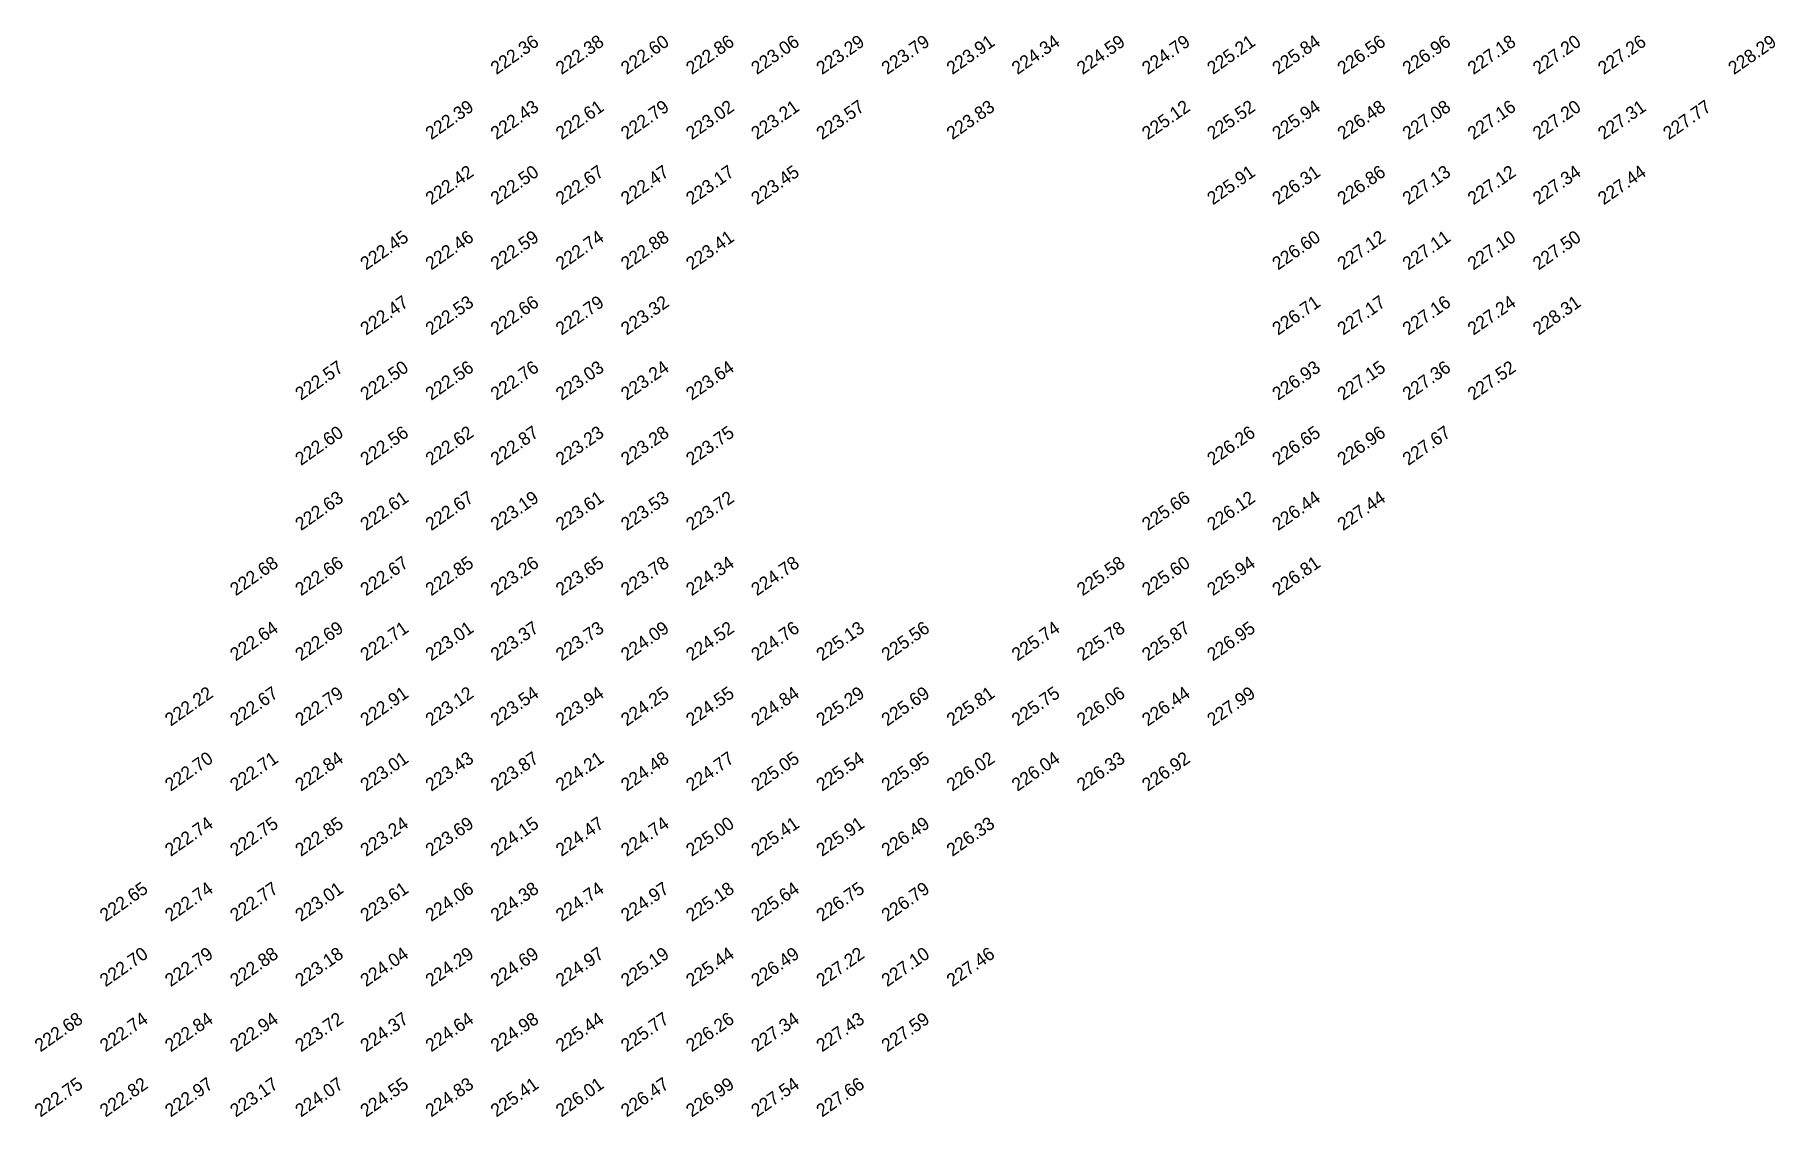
# Model space of a CAD drawing. Extents: x 2322 to 3271, y 4823 to 5326.
# Drawn here: x 2997.2 to 3130.8, y 5023.3 to 5106.3 of the extents above; entities that cross this region are included whole.
import ezdxf

# ---------------------------------------------------------------- set-up
doc = ezdxf.new("R2010")
doc.units = 0
doc.header["$MEASUREMENT"] = 0
doc.layers.add('SPOT LEVEL', color=8, linetype='Continuous')

msp = doc.modelspace()

# ---------------------------------------------------------------- texts
at = {"layer": 'SPOT LEVEL'}
for s, p in [('222.36', (3032.59, 5103.22, 445.77)), ('222.38', (3037.59, 5103.22, 445.79)), ('222.60', (3042.59, 5103.22, 446.02)), ('222.86', (3047.59, 5103.22, 446.28)), ('223.06', (3052.59, 5103.22, 446.48)), ('223.29', (3057.59, 5103.22, 446.71)), ('223.79', (3062.59, 5103.22, 447.2)), ('223.91', (3067.59, 5103.22, 447.32)), ('224.34', (3072.59, 5103.22, 447.76)), ('224.59', (3077.59, 5103.22, 448)), ('224.79', (3082.59, 5103.22, 448.21)), ('225.21', (3087.59, 5103.22, 448.62)), ('225.84', (3092.59, 5103.22, 449.26)), ('226.56', (3097.59, 5103.22, 449.97)), ('226.96', (3102.59, 5103.22, 450.38)), ('227.18', (3107.59, 5103.22, 450.6)), ('227.20', (3112.59, 5103.22, 450.62)), ('227.26', (3117.59, 5103.22, 450.67)), ('228.29', (3127.59, 5103.22, 451.71)), ('222.39', (3027.59, 5098.22, 445.81)), ('222.43', (3032.59, 5098.22, 445.85)), ('222.61', (3037.59, 5098.22, 446.03)), ('222.79', (3042.59, 5098.22, 446.21)), ('223.02', (3047.59, 5098.22, 446.44)), ('223.21', (3052.59, 5098.22, 446.63)), ('223.57', (3057.59, 5098.22, 446.99)), ('223.83', (3067.59, 5098.22, 447.25)), ('225.12', (3082.59, 5098.22, 448.53)), ('225.52', (3087.59, 5098.22, 448.94)), ('225.94', (3092.59, 5098.22, 449.35)), ('226.48', (3097.59, 5098.22, 449.9)), ('227.08', (3102.59, 5098.22, 450.5)), ('227.16', (3107.59, 5098.22, 450.57)), ('227.20', (3112.59, 5098.22, 450.62)), ('227.31', (3117.59, 5098.22, 450.73)), ('227.77', (3122.59, 5098.22, 451.19)), ('222.42', (3027.59, 5093.22, 445.83)), ('222.50', (3032.59, 5093.22, 445.92)), ('222.67', (3037.59, 5093.22, 446.09)), ('222.47', (3042.59, 5093.22, 445.88)), ('223.17', (3047.59, 5093.22, 446.58)), ('223.45', (3052.59, 5093.22, 446.86)), ('225.91', (3087.59, 5093.22, 449.33)), ('226.31', (3092.59, 5093.22, 449.73)), ('226.86', (3097.59, 5093.22, 450.28)), ('227.13', (3102.59, 5093.22, 450.54)), ('227.12', (3107.59, 5093.22, 450.54)), ('227.34', (3112.59, 5093.22, 450.76)), ('227.44', (3117.59, 5093.22, 450.86)), ('222.45', (3022.59, 5088.22, 445.87)), ('222.46', (3027.59, 5088.22, 445.88)), ('222.59', (3032.59, 5088.22, 446.01)), ('222.74', (3037.59, 5088.22, 446.15)), ('222.88', (3042.59, 5088.22, 446.29)), ('223.41', (3047.59, 5088.22, 446.82)), ('226.60', (3092.59, 5088.22, 450.01)), ('227.12', (3097.59, 5088.22, 450.54)), ('227.11', (3102.59, 5088.22, 450.53)), ('227.10', (3107.59, 5088.22, 450.52)), ('227.50', (3112.59, 5088.22, 450.91)), ('222.47', (3022.59, 5083.22, 445.89)), ('222.53', (3027.59, 5083.22, 445.95)), ('222.66', (3032.59, 5083.22, 446.08)), ('222.79', (3037.59, 5083.22, 446.2)), ('223.32', (3042.59, 5083.22, 446.74)), ('226.71', (3092.59, 5083.22, 450.13)), ('227.17', (3097.59, 5083.22, 450.59)), ('227.16', (3102.59, 5083.22, 450.58)), ('227.24', (3107.59, 5083.22, 450.65)), ('228.31', (3112.59, 5083.22, 451.73)), ('222.57', (3017.59, 5078.22, 445.99)), ('222.50', (3022.59, 5078.22, 445.92)), ('222.56', (3027.59, 5078.22, 445.97)), ('222.76', (3032.59, 5078.22, 446.18)), ('223.03', (3037.59, 5078.22, 446.44)), ('223.24', (3042.59, 5078.22, 446.65)), ('223.64', (3047.59, 5078.22, 447.06)), ('226.93', (3092.59, 5078.22, 450.34)), ('227.15', (3097.59, 5078.22, 450.57)), ('227.36', (3102.59, 5078.22, 450.78)), ('227.52', (3107.59, 5078.22, 450.94)), ('222.60', (3017.59, 5073.22, 446.02)), ('222.56', (3022.59, 5073.22, 445.97)), ('222.62', (3027.59, 5073.22, 446.04)), ('222.87', (3032.59, 5073.22, 446.29)), ('223.23', (3037.59, 5073.22, 446.65)), ('223.28', (3042.59, 5073.22, 446.69)), ('223.75', (3047.59, 5073.22, 447.16)), ('226.26', (3087.59, 5073.22, 449.67)), ('226.65', (3092.59, 5073.22, 450.06)), ('226.96', (3097.59, 5073.22, 450.38)), ('227.67', (3102.59, 5073.22, 451.09)), ('222.67', (3027.59, 5068.22, 446.09)), ('225.66', (3082.59, 5068.22, 449.07)), ('222.63', (3017.59, 5068.22, 446.04)), ('222.61', (3022.59, 5068.22, 446.03)), ('223.19', (3032.59, 5068.22, 446.61)), ('223.61', (3037.59, 5068.22, 447.03)), ('223.53', (3042.59, 5068.22, 446.95)), ('223.72', (3047.59, 5068.22, 447.13)), ('226.12', (3087.59, 5068.22, 449.53)), ('226.44', (3092.59, 5068.22, 449.86)), ('227.44', (3097.59, 5068.22, 450.86)), ('222.68', (3012.59, 5063.22, 446.1)), ('222.66', (3017.59, 5063.22, 446.07)), ('222.67', (3022.59, 5063.22, 446.09)), ('222.85', (3027.59, 5063.22, 446.27)), ('223.26', (3032.59, 5063.22, 446.67)), ('223.65', (3037.59, 5063.22, 447.06)), ('223.78', (3042.59, 5063.22, 447.2)), ('224.34', (3047.59, 5063.22, 447.76)), ('224.78', (3052.59, 5063.22, 448.19)), ('225.58', (3077.59, 5063.22, 449)), ('225.60', (3082.59, 5063.22, 449.02)), ('225.94', (3087.59, 5063.22, 449.36)), ('226.81', (3092.59, 5063.22, 450.23)), ('222.64', (3012.59, 5058.22, 446.06)), ('222.69', (3017.59, 5058.22, 446.11)), ('222.71', (3022.59, 5058.22, 446.13)), ('223.01', (3027.59, 5058.22, 446.43)), ('223.37', (3032.59, 5058.22, 446.79)), ('223.73', (3037.59, 5058.22, 447.15)), ('224.09', (3042.59, 5058.22, 447.51)), ('224.52', (3047.59, 5058.22, 447.93)), ('224.76', (3052.59, 5058.22, 448.18)), ('225.13', (3057.59, 5058.22, 448.55)), ('225.56', (3062.59, 5058.22, 448.98)), ('225.74', (3072.59, 5058.22, 449.16)), ('225.78', (3077.59, 5058.22, 449.2)), ('225.87', (3082.59, 5058.22, 449.29)), ('226.95', (3087.59, 5058.22, 450.37)), ('222.22', (3007.59, 5053.22, 445.64)), ('222.67', (3012.59, 5053.22, 446.08)), ('222.79', (3017.59, 5053.22, 446.21)), ('222.91', (3022.59, 5053.22, 446.33)), ('223.12', (3027.59, 5053.22, 446.53)), ('223.54', (3032.59, 5053.22, 446.96)), ('223.94', (3037.59, 5053.22, 447.36)), ('224.25', (3042.59, 5053.22, 447.67)), ('224.55', (3047.59, 5053.22, 447.97)), ('224.84', (3052.59, 5053.22, 448.26)), ('225.29', (3057.59, 5053.22, 448.71)), ('225.69', (3062.59, 5053.22, 449.11)), ('225.81', (3067.59, 5053.22, 449.23)), ('225.75', (3072.59, 5053.22, 449.16)), ('226.06', (3077.59, 5053.22, 449.48)), ('226.44', (3082.59, 5053.22, 449.86)), ('227.99', (3087.59, 5053.22, 451.4)), ('222.70', (3007.59, 5048.22, 446.12)), ('222.84', (3017.59, 5048.22, 446.26)), ('223.43', (3027.59, 5048.22, 446.85)), ('223.87', (3032.59, 5048.22, 447.29)), ('224.48', (3042.59, 5048.22, 447.89)), ('224.77', (3047.59, 5048.22, 448.18)), ('225.05', (3052.59, 5048.22, 448.46)), ('225.54', (3057.59, 5048.22, 448.95)), ('225.95', (3062.59, 5048.22, 449.37)), ('226.02', (3067.59, 5048.22, 449.44)), ('226.04', (3072.59, 5048.22, 449.46)), ('226.33', (3077.59, 5048.22, 449.75)), ('226.92', (3082.59, 5048.22, 450.34)), ('222.71', (3012.59, 5048.22, 446.13)), ('223.01', (3022.59, 5048.22, 446.42)), ('224.21', (3037.59, 5048.22, 447.63)), ('222.74', (3007.59, 5043.22, 446.15)), ('222.75', (3012.59, 5043.22, 446.16)), ('222.85', (3017.59, 5043.22, 446.26)), ('223.24', (3022.59, 5043.22, 446.66)), ('223.69', (3027.59, 5043.22, 447.11)), ('224.15', (3032.59, 5043.22, 447.56)), ('224.47', (3037.59, 5043.22, 447.89)), ('224.74', (3042.59, 5043.22, 448.16)), ('225.00', (3047.59, 5043.22, 448.41)), ('225.41', (3052.59, 5043.22, 448.82)), ('225.91', (3057.59, 5043.22, 449.33)), ('226.49', (3062.59, 5043.22, 449.91)), ('226.33', (3067.59, 5043.22, 449.75)), ('222.65', (3002.59, 5038.22, 446.07)), ('222.74', (3007.59, 5038.22, 446.15)), ('222.77', (3012.59, 5038.22, 446.19)), ('223.01', (3017.59, 5038.22, 446.43)), ('223.61', (3022.59, 5038.22, 447.02)), ('224.06', (3027.59, 5038.22, 447.47)), ('224.38', (3032.59, 5038.22, 447.8)), ('224.74', (3037.59, 5038.22, 448.16)), ('224.97', (3042.59, 5038.22, 448.39)), ('225.18', (3047.59, 5038.22, 448.59)), ('225.64', (3052.59, 5038.22, 449.05)), ('226.75', (3057.59, 5038.22, 450.17)), ('226.79', (3062.59, 5038.22, 450.21)), ('222.70', (3002.59, 5033.22, 446.12)), ('222.79', (3007.59, 5033.22, 446.21)), ('222.88', (3012.59, 5033.22, 446.3)), ('223.18', (3017.59, 5033.22, 446.6)), ('224.04', (3022.59, 5033.22, 447.45)), ('224.29', (3027.59, 5033.22, 447.71)), ('224.69', (3032.59, 5033.22, 448.1)), ('224.97', (3037.59, 5033.22, 448.38)), ('225.19', (3042.59, 5033.22, 448.61)), ('225.44', (3047.59, 5033.22, 448.86)), ('226.49', (3052.59, 5033.22, 449.9)), ('227.22', (3057.59, 5033.22, 450.64)), ('227.10', (3062.59, 5033.22, 450.52)), ('227.46', (3067.59, 5033.22, 450.88)), ('222.68', (2997.59, 5028.22, 446.1)), ('222.74', (3002.59, 5028.22, 446.16)), ('222.84', (3007.59, 5028.22, 446.25)), ('222.94', (3012.59, 5028.22, 446.36)), ('223.72', (3017.59, 5028.22, 447.14)), ('224.37', (3022.59, 5028.22, 447.79)), ('224.64', (3027.59, 5028.22, 448.05)), ('224.98', (3032.59, 5028.22, 448.4)), ('225.44', (3037.59, 5028.22, 448.86)), ('225.77', (3042.59, 5028.22, 449.19)), ('226.26', (3047.59, 5028.22, 449.68)), ('227.34', (3052.59, 5028.22, 450.76)), ('227.43', (3057.59, 5028.22, 450.84)), ('227.59', (3062.59, 5028.22, 451.01)), ('222.75', (2997.59, 5023.22, 446.17)), ('222.82', (3002.59, 5023.22, 446.24)), ('222.97', (3007.59, 5023.22, 446.39)), ('223.17', (3012.59, 5023.22, 446.59)), ('224.07', (3017.59, 5023.22, 447.49)), ('224.55', (3022.59, 5023.22, 447.97)), ('224.83', (3027.59, 5023.22, 448.25)), ('225.41', (3032.59, 5023.22, 448.82)), ('226.01', (3037.59, 5023.22, 449.43)), ('226.47', (3042.59, 5023.22, 449.89)), ('226.99', (3047.59, 5023.22, 450.41)), ('227.54', (3052.59, 5023.22, 450.96)), ('227.66', (3057.59, 5023.22, 451.08))]:
    msp.add_text(s, height=1, rotation=35, dxfattribs=at).set_placement(p)

doc.saveas('drawing.dxf')
